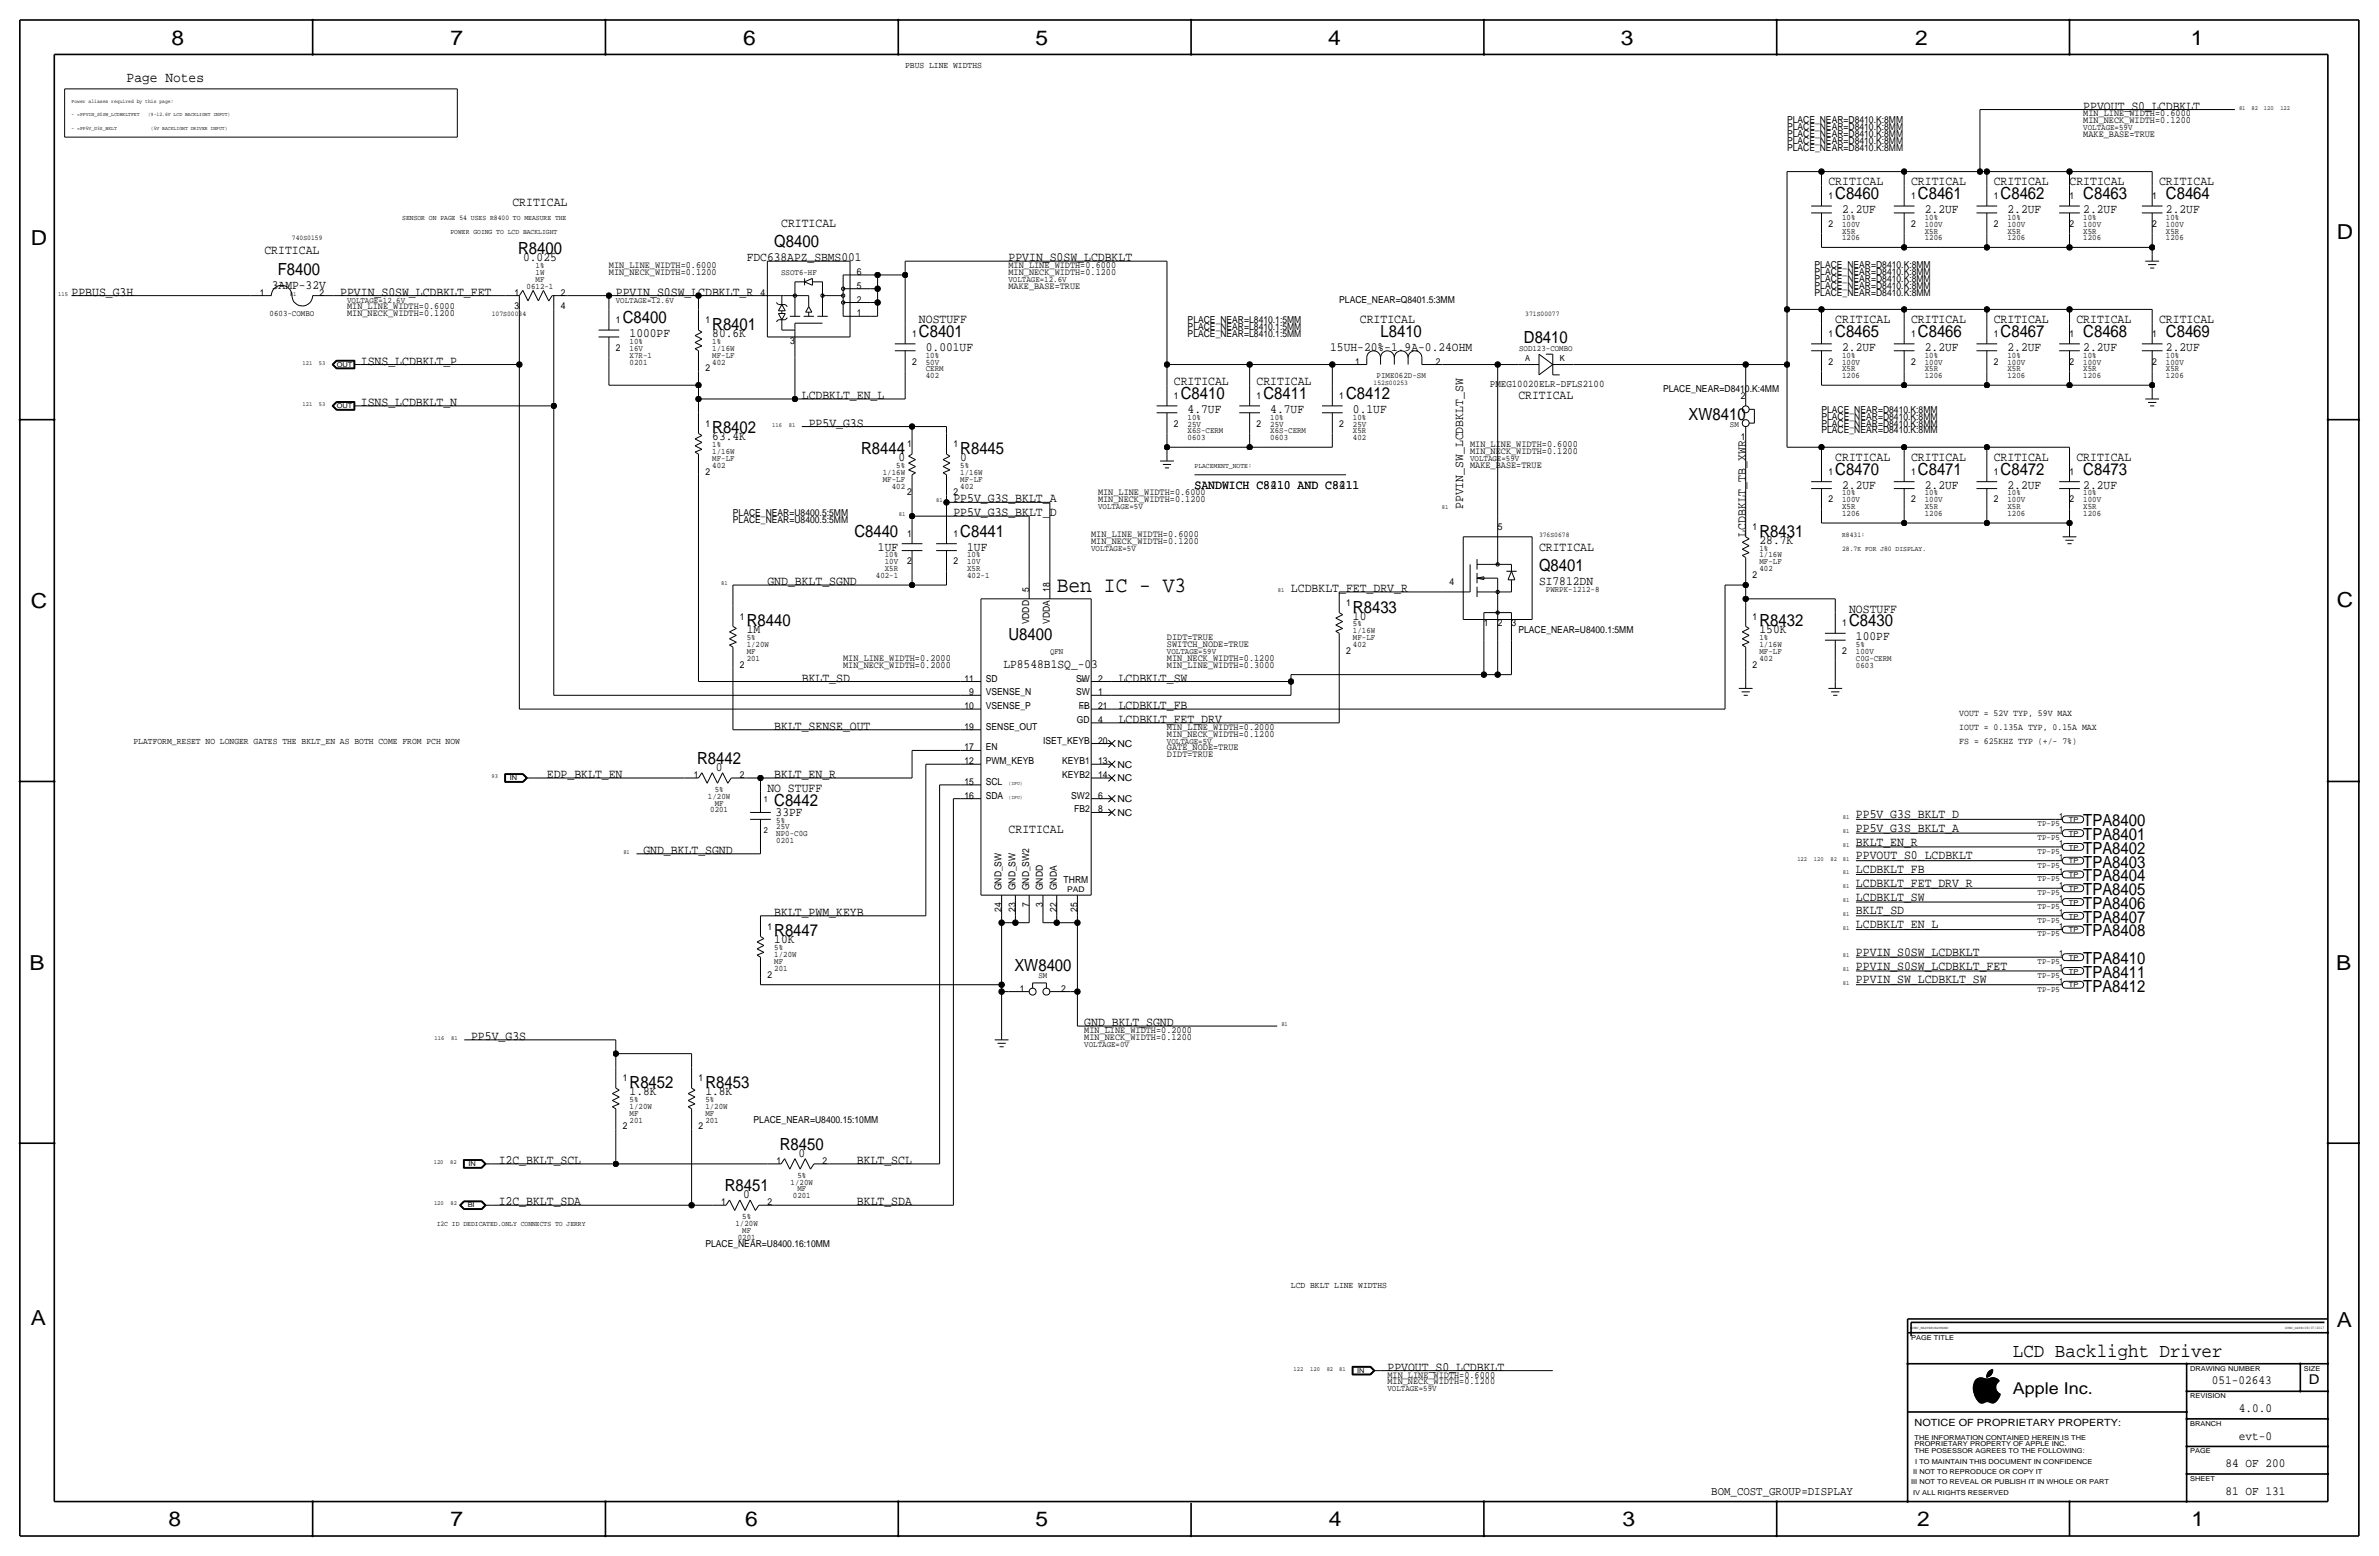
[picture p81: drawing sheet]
<svg xmlns="http://www.w3.org/2000/svg" width="877mm" height="574mm" viewBox="0 0 877 574" stroke-linecap="round" stroke-linejoin="round" font-family="sans-serif">
<defs><g id="words">
<text font-size="8.1" x="389.6" y="218.2">Ben IC - V3</text>
<g font-size="7.6">
<text x="63.2" y="16.5">8</text>
<text x="166.1" y="16.5">7</text>
<text x="274" y="16.5">6</text>
<text x="381.7" y="16.5">5</text>
<text x="489.7" y="16.5">4</text>
<text x="597.6" y="16.5">3</text>
<text x="706.1" y="16.5">2</text>
<text x="807.7" y="16.5">1</text>
<text x="861.5" y="88.1">D</text>
<text x="11.4" y="90.4">D</text>
<text x="11.4" y="224.3">C</text>
<text x="861.5" y="223.8">C</text>
<text x="10.8" y="357.6">B</text>
<text x="861.3" y="357.4">B</text>
<text x="11.3" y="488.4">A</text>
<text x="861.5" y="489.2">A</text>
<text x="62.2" y="562.6">8</text>
<text x="166" y="562.6">7</text>
<text x="274.8" y="562.6">6</text>
<text x="381.7" y="562.6">5</text>
<text x="489.9" y="562.6">4</text>
<text x="598.1" y="562.6">3</text>
<text x="706.8" y="562.6">2</text>
<text x="807.9" y="562.6">1</text>
</g>
<text font-size="7.2" x="742.1" y="500.1">LCD Backlight Driver</text>
<g font-size="6.2">
<text x="676.6" y="73.4">C8460</text>
<text x="707.1" y="73.4">C8461</text>
<text x="737.6" y="73.4">C8462</text>
<text x="768" y="73.4">C8463</text>
<text x="798.5" y="73.4">C8464</text>
<text x="191" y="93.7">R8400</text>
<text x="285.4" y="91.2">Q8400</text>
<text x="102.4" y="101.3">F8400</text>
<text x="229.6" y="119.1">C8400</text>
<text x="262.6" y="121.7">R8401</text>
<text x="338.8" y="124.2">C8401</text>
<text x="508.9" y="124.2">L8410</text>
<text x="676.6" y="124.2">C8465</text>
<text x="707.1" y="124.2">C8466</text>
<text x="737.6" y="124.2">C8467</text>
<text x="768" y="124.2">C8468</text>
<text x="798.5" y="124.2">C8469</text>
<text x="561.8" y="126.5">D8410</text>
<text x="435.3" y="147.1">C8410</text>
<text x="465.8" y="147.1">C8411</text>
<text x="496.3" y="147.1">C8412</text>
<text x="622.5" y="154.7">XW8410</text>
<text x="262.6" y="159.8">R8402</text>
<text x="317.5" y="167.4">R8444</text>
<text x="354" y="167.4">R8445</text>
<text x="676.6" y="175">C8470</text>
<text x="707.1" y="175">C8471</text>
<text x="737.6" y="175">C8472</text>
<text x="768" y="175">C8473</text>
<text x="315" y="197.9">C8440</text>
<text x="354" y="197.9">C8441</text>
<text x="648.7" y="197.9">R8431</text>
<text x="567.4" y="210.6">Q8401</text>
<text x="498.8" y="225.8">R8433</text>
<text x="275.3" y="230.9">R8440</text>
<text x="648.7" y="230.9">R8432</text>
<text x="681.7" y="230.9">C8430</text>
<text x="371.8" y="236">U8400</text>
<text x="257" y="281.7">R8442</text>
<text x="285.4" y="296.9">C8442</text>
<text x="768" y="304.5">TPA8400</text>
<text x="768" y="309.6">TPA8401</text>
<text x="768" y="314.7">TPA8402</text>
<text x="768" y="319.8">TPA8403</text>
<text x="768" y="329.9">TPA8405</text>
<text x="768" y="324.9">TPA8404</text>
<text x="768" y="335">TPA8406</text>
<text x="768" y="340.1">TPA8407</text>
<text x="285.4" y="345.2">R8447</text>
<text x="768" y="345.2">TPA8408</text>
<text x="374" y="357.9">XW8400</text>
<text x="768" y="355.3">TPA8410</text>
<text x="768" y="365.5">TPA8412</text>
<text x="768" y="360.4">TPA8411</text>
<text x="232.1" y="401.1">R8452</text>
<text x="260" y="401.1">R8453</text>
<text x="287.5" y="423.9">R8450</text>
<text x="267.2" y="439.2">R8451</text>
</g>
<text font-size="6" x="742.1" y="513.9">Apple Inc.</text>
<text font-size="5.3" x="46.7" y="30.2">Page Notes</text>
<text font-size="5" x="851.2" y="510.3">D</text>
<g font-size="4.7">
<text x="768" y="40.4">PPVOUT_S0_LCDBKLT</text>
<text x="674.1" y="68.3">CRITICAL</text>
<text x="704.5" y="68.3">CRITICAL</text>
<text x="735" y="68.3">CRITICAL</text>
<text x="763" y="68.3">CRITICAL</text>
<text x="796" y="68.3">CRITICAL</text>
<text x="188.9" y="75.9">CRITICAL</text>
<text x="288" y="83.6">CRITICAL</text>
<text x="679.1" y="78.5">2.2UF</text>
<text x="709.6" y="78.5">2.2UF</text>
<text x="740.1" y="78.5">2.2UF</text>
<text x="768" y="78.5">2.2UF</text>
<text x="798.5" y="78.5">2.2UF</text>
<text x="97.5" y="93.7">CRITICAL</text>
<text x="192.8" y="96.3">0.025</text>
<text x="275.3" y="96.3">FDC638APZ_SBMS001</text>
<text x="371.8" y="96.3">PPVIN_S0SW_LCDBKLT</text>
<text x="100.2" y="106.4">3AMP-32V</text>
<text x="26.4" y="109">PPBUS_G3H</text>
<text x="125.4" y="109">PPVIN_S0SW_LCDBKLT_FET</text>
<text x="227" y="109">PPVIN_S0SW_LCDBKLT_R</text>
<text x="338.8" y="119.1">NOSTUFF</text>
<text x="501.3" y="119.1">CRITICAL</text>
<text x="676.6" y="119.1">CRITICAL</text>
<text x="704.5" y="119.1">CRITICAL</text>
<text x="735" y="119.1">CRITICAL</text>
<text x="765.5" y="119.1">CRITICAL</text>
<text x="796" y="119.1">CRITICAL</text>
<text x="232.1" y="124.2">1000PF</text>
<text x="262.6" y="124.2">80.6K</text>
<text x="341.3" y="129.3">0.001UF</text>
<text x="490.4" y="129.3">15UH-20%-1.9A-0.24OHM</text>
<text x="679.1" y="129.3">2.2UF</text>
<text x="709.6" y="129.3">2.2UF</text>
<text x="740.1" y="129.3">2.2UF</text>
<text x="768" y="129.3">2.2UF</text>
<text x="798.5" y="129.3">2.2UF</text>
<text x="133" y="134.4">ISNS_LCDBKLT_P</text>
<text x="432.8" y="142">CRITICAL</text>
<text x="463.2" y="142">CRITICAL</text>
<text x="133" y="149.6">ISNS_LCDBKLT_N</text>
<text x="295.6" y="147.1">LCDBKLT_EN_L</text>
<text x="559.8" y="147.1">CRITICAL</text>
<text x="437.8" y="152.1">4.7UF</text>
<text x="468.3" y="152.1">4.7UF</text>
<text x="498.8" y="152.1">0.1UF</text>
<text x="298.1" y="157.2">PP5V_G3S</text>
<text x="262.6" y="162.3">63.4K</text>
<text x="331.2" y="169.9">0</text>
<text x="354" y="169.9">0</text>
<text x="676.6" y="169.9">CRITICAL</text>
<text x="704.5" y="169.9">CRITICAL</text>
<text x="735" y="169.9">CRITICAL</text>
<text x="765.5" y="169.9">CRITICAL</text>
<text x="351.5" y="185.2">PP5V_G3S_BKLT_A</text>
<text x="440.4" y="180.1">SANDWICH C8210 AND C8211</text>
<text x="440.4" y="180.1">SANDWICH C8410 AND C8411</text>
<text x="679.1" y="180.1">2.2UF</text>
<text x="709.6" y="180.1">2.2UF</text>
<text x="740.1" y="180.1">2.2UF</text>
<text x="768" y="180.1">2.2UF</text>
<text x="351.5" y="190.2">PP5V_G3S_BKLT_D</text>
<text x="539.4" y="187.7" transform="rotate(-90 539.4 187.7)">PPVIN_SW_LCDBKLT_SW</text>
<text x="643.6" y="197.9" transform="rotate(-90 643.6 197.9)">LCDBKLT_TB_XWR</text>
<text x="323.7" y="202.9">1UF</text>
<text x="356.6" y="202.9">1UF</text>
<text x="567.4" y="202.9">CRITICAL</text>
<text x="648.7" y="200.4">28.7K</text>
<text x="282.9" y="215.6">GND_BKLT_SGND</text>
<text x="567.4" y="215.6">SI7812DN</text>
<text x="476" y="218.2">LCDBKLT_FET_DRV_R</text>
<text x="681.7" y="225.8">NOSTUFF</text>
<text x="275.3" y="233.4">1M</text>
<text x="498.8" y="228.3">10</text>
<text x="648.7" y="233.4">150K</text>
<text x="684.2" y="236">100PF</text>
<text x="295.6" y="251.2">BKLT_SD</text>
<text x="369.9" y="246.1">LP8548B1SQ_-03</text>
<text x="412.4" y="251.2">LCDBKLT_SW</text>
<text x="412.4" y="261.4">LCDBKLT_FB</text>
<text x="285.4" y="269">BKLT_SENSE_OUT</text>
<text x="412.5" y="266.4">LCDBKLT_FET_DRV</text>
<text x="201.6" y="286.8">EDP_BKLT_EN</text>
<text x="263.9" y="284.2">0</text>
<text x="285.4" y="286.8">BKLT_EN_R</text>
<text x="282.9" y="291.8">NO STUFF</text>
<text x="286" y="300.7">33PF</text>
<text x="684.2" y="301.5">PP5V_G3S_BKLT_D</text>
<text x="371.8" y="307.1">CRITICAL</text>
<text x="684.2" y="311.7">BKLT_EN_R</text>
<text x="684.2" y="306.6">PP5V_G3S_BKLT_A</text>
<text x="237.2" y="314.7">GND_BKLT_SGND</text>
<text x="684.2" y="316.7">PPVOUT_S0_LCDBKLT</text>
<text x="684.2" y="321.8">LCDBKLT_FB</text>
<text x="684.2" y="326.9">LCDBKLT_FET_DRV_R</text>
<text x="684.2" y="332">LCDBKLT_SW</text>
<text x="285.4" y="337.6">BKLT_PWM_KEYB</text>
<text x="684.2" y="337.1">BKLT_SD</text>
<text x="285.4" y="347.7">10K</text>
<text x="684.2" y="342.1">LCDBKLT_EN_L</text>
<text x="684.2" y="352.3">PPVIN_S0SW_LCDBKLT</text>
<text x="684.2" y="357.4">PPVIN_S0SW_LCDBKLT_FET</text>
<text x="684.2" y="362.5">PPVIN_SW_LCDBKLT_SW</text>
<text x="173.7" y="383.3">PP5V_G3S</text>
<text x="399.8" y="378.2">GND_BKLT_SGND</text>
<text x="232.1" y="403.6">1.8K</text>
<text x="260" y="403.6">1.8K</text>
<text x="183.9" y="429">I2C_BKLT_SCL</text>
<text x="294.4" y="426.5">0</text>
<text x="315.9" y="429">BKLT_SCL</text>
<text x="274" y="441.7">0</text>
<text x="183.9" y="444.2">I2C_BKLT_SDA</text>
<text x="315.9" y="444.2">BKLT_SDA</text>
<text x="511.5" y="505.2">PPVOUT_S0_LCDBKLT</text>
</g>
<g font-size="4.6">
<text x="815.4" y="510.3">051-02643</text>
<text x="825.4" y="520.4">4.0.0</text>
<text x="825.4" y="530.6">evt-0</text>
<text x="820.5" y="540.8">84 OF 200</text>
<text x="820.5" y="550.9">81 OF 131</text>
</g>
<text font-size="4.4" x="630.9" y="550.9">BOM_COST_GROUP=DISPLAY</text>
<text font-size="3.8" x="549.3" y="142.7">PMEG10020ELR-DFLS2100</text>
<text font-size="3.7" x="705.8" y="525.5">NOTICE OF PROPRIETARY PROPERTY:</text>
<g font-size="3.5">
<text x="658.8" y="45.5">PLACE_NEAR=D8410.K:8MM</text>
<text x="768" y="42.9">MIN_LINE_WIDTH=0.6000</text>
<text x="768" y="45.5">MIN_NECK_WIDTH=0.1200</text>
<text x="658.8" y="50.5">PLACE_NEAR=D8410.K:8MM</text>
<text x="768" y="50.5">MAKE_BASE=TRUE</text>
<text x="658.8" y="55.6">PLACE_NEAR=D8410.K:8MM</text>
<text x="674.1" y="73.4">1</text>
<text x="704.5" y="73.4">1</text>
<text x="735" y="73.4">1</text>
<text x="763" y="73.4">1</text>
<text x="793.4" y="73.4">1</text>
<text x="674.1" y="83.6">2</text>
<text x="704.5" y="83.6">2</text>
<text x="735" y="83.6">2</text>
<text x="763" y="83.6">2</text>
<text x="793.4" y="83.6">2</text>
<text x="224.5" y="101.3">MIN_NECK_WIDTH=0.1200</text>
<text x="224.5" y="98.8">MIN_LINE_WIDTH=0.6000</text>
<text x="315.9" y="101.3">6</text>
<text x="371.8" y="98.8">MIN_LINE_WIDTH=0.6000</text>
<text x="371.8" y="101.3">MIN_NECK_WIDTH=0.1200</text>
<text x="669" y="98.8">PLACE_NEAR=D8410.K:8MM</text>
<text x="669" y="101.3">PLACE_NEAR=D8410.K:8MM</text>
<text x="315.9" y="106.4">5</text>
<text x="371.8" y="106.4">MAKE_BASE=TRUE</text>
<text x="669" y="103.9">PLACE_NEAR=D8410.K:8MM</text>
<text x="669" y="106.4">PLACE_NEAR=D8410.K:8MM</text>
<text x="95.7" y="109">1</text>
<text x="117.8" y="109">2</text>
<text x="189.7" y="109">1</text>
<text x="206.7" y="109">2</text>
<text x="280.4" y="109">4</text>
<text x="315.9" y="111.5">2</text>
<text x="493.7" y="111.5">PLACE_NEAR=Q8401.5:3MM</text>
<text x="669" y="109">PLACE_NEAR=D8410.K:8MM</text>
<text x="128" y="116.6">MIN_NECK_WIDTH=0.1200</text>
<text x="128" y="114">MIN_LINE_WIDTH=0.6000</text>
<text x="189.7" y="114">3</text>
<text x="206.7" y="114">4</text>
<text x="227" y="119.1">1</text>
<text x="260" y="119.1">1</text>
<text x="315.9" y="116.6">1</text>
<text x="437.8" y="119.1">PLACE_NEAR=L8410.1:5MM</text>
<text x="336.2" y="124.2">1</text>
<text x="437.8" y="121.7">PLACE_NEAR=L8410.1:5MM</text>
<text x="437.8" y="124.2">PLACE_NEAR=L8410.1:5MM</text>
<text x="674.1" y="124.2">1</text>
<text x="704.5" y="124.2">1</text>
<text x="735" y="124.2">1</text>
<text x="763" y="124.2">1</text>
<text x="793.4" y="124.2">1</text>
<text x="227" y="129.3">2</text>
<text x="291.3" y="126.7">3</text>
<text x="260" y="136.9">2</text>
<text x="336.2" y="134.4">2</text>
<text x="499.6" y="134.4">1</text>
<text x="529.3" y="134.4">2</text>
<text x="674.1" y="134.4">2</text>
<text x="704.5" y="134.4">2</text>
<text x="735" y="134.4">2</text>
<text x="763" y="134.4">2</text>
<text x="793.4" y="134.4">2</text>
<text x="432.8" y="147.1">1</text>
<text x="463.2" y="147.1">1</text>
<text x="493.7" y="147.1">1</text>
<text x="613.1" y="144.5">PLACE_NEAR=D8410.K:4MM</text>
<text x="641.8" y="147.1">2</text>
<text x="671.5" y="152.1">PLACE_NEAR=D8410.K:8MM</text>
<text x="260" y="157.2">1</text>
<text x="432.8" y="157.2">2</text>
<text x="463.2" y="157.2">2</text>
<text x="493.7" y="157.2">2</text>
<text x="671.5" y="157.2">PLACE_NEAR=D8410.K:8MM</text>
<text x="334.5" y="164.8">1</text>
<text x="351.5" y="164.8">1</text>
<text x="542" y="164.8">MIN_LINE_WIDTH=0.6000</text>
<text x="542" y="167.4">MIN_NECK_WIDTH=0.1200</text>
<text x="641.8" y="162.3">1</text>
<text x="542" y="172.5">MAKE_BASE=TRUE</text>
<text x="260" y="175">2</text>
<text x="674.1" y="175">1</text>
<text x="704.5" y="175">1</text>
<text x="735" y="175">1</text>
<text x="763" y="175">1</text>
<text x="334.5" y="182.6">2</text>
<text x="351.5" y="182.6">2</text>
<text x="404.8" y="185.2">MIN_NECK_WIDTH=0.1200</text>
<text x="404.8" y="182.6">MIN_LINE_WIDTH=0.6000</text>
<text x="674.1" y="185.2">2</text>
<text x="704.5" y="185.2">2</text>
<text x="735" y="185.2">2</text>
<text x="763" y="185.2">2</text>
<text x="270.2" y="190.2">PLACE_NEAR=U8400.5:5MM</text>
<text x="270.2" y="192.8">PLACE_NEAR=U8400.5:5MM</text>
<text x="334.5" y="197.9">1</text>
<text x="351.5" y="197.9">1</text>
<text x="402.3" y="197.9">MIN_LINE_WIDTH=0.6000</text>
<text x="552.1" y="195.3">5</text>
<text x="646.1" y="195.3">1</text>
<text x="402.3" y="200.4">MIN_NECK_WIDTH=0.1200</text>
<text x="334.5" y="208">2</text>
<text x="351.5" y="208">2</text>
<text x="534.4" y="215.6">4</text>
<text x="646.1" y="213.1">2</text>
<text x="379.4" y="218.2" transform="rotate(-90 379.4 218.2)">5</text>
<text x="387" y="218.2" transform="rotate(-90 387 218.2)">18</text>
<text x="496.3" y="223.3">1</text>
<text x="272.7" y="228.3">1</text>
<text x="379.4" y="230.2" transform="rotate(-90 379.4 230.2)">VDDD</text>
<text x="387" y="230" transform="rotate(-90 387 230)">VDDA</text>
<text x="547.1" y="230.9">1</text>
<text x="552.1" y="230.9">2</text>
<text x="557.2" y="230.9">3</text>
<text x="559.8" y="233.4">PLACE_NEAR=U8400.1:5MM</text>
<text x="646.1" y="228.3">1</text>
<text x="679.1" y="230.9">1</text>
<text x="430.2" y="236">DIDT=TRUE</text>
<text x="430.2" y="238.5">SWITCH_NODE=TRUE</text>
<text x="310.8" y="243.6">MIN_LINE_WIDTH=0.2000</text>
<text x="430.2" y="243.6">MIN_NECK_WIDTH=0.1200</text>
<text x="496.3" y="241">2</text>
<text x="679.1" y="241">2</text>
<text x="272.7" y="246.1">2</text>
<text x="310.8" y="246.1">MIN_NECK_WIDTH=0.2000</text>
<text x="355.6" y="251.2">11</text>
<text x="363.4" y="251.2">SD</text>
<text x="396.7" y="251.2">SW</text>
<text x="404.8" y="251.2">2</text>
<text x="430.2" y="246.1">MIN_LINE_WIDTH=0.3000</text>
<text x="646.1" y="246.1">2</text>
<text x="357.4" y="256.3">9</text>
<text x="363.4" y="256.3">VSENSE_N</text>
<text x="396.7" y="256.3">SW</text>
<text x="404.8" y="256.3">1</text>
<text x="355.6" y="261.4">10</text>
<text x="363.4" y="261.4">VSENSE_P</text>
<text x="397.7" y="261.4">FB</text>
<text x="404.8" y="261.4">21</text>
<text x="355.6" y="269">19</text>
<text x="363.4" y="269">SENSE_OUT</text>
<text x="397.1" y="266.4">GD</text>
<text x="404.8" y="266.4">4</text>
<text x="430.2" y="269">MIN_LINE_WIDTH=0.2000</text>
<text x="384.6" y="274.1">ISET_KEYB</text>
<text x="404.8" y="274.1">20</text>
<text x="411.9" y="275.3">NC</text>
<text x="430.2" y="271.5">MIN_NECK_WIDTH=0.1200</text>
<text x="355.6" y="281.7">12</text>
<text x="355.6" y="276.6">17</text>
<text x="363.4" y="281.7">PWM_KEYB</text>
<text x="363.4" y="276.6">EN</text>
<text x="391.6" y="281.7">KEYB1</text>
<text x="404.8" y="281.7">13</text>
<text x="430.2" y="279.1">DIDT=TRUE</text>
<text x="430.2" y="276.6">GATE_NODE=TRUE</text>
<text x="255.8" y="286.8">1</text>
<text x="272.7" y="286.8">2</text>
<text x="391.6" y="286.8">KEYB2</text>
<text x="404.8" y="286.8">14</text>
<text x="411.9" y="283">NC</text>
<text x="355.6" y="289.3">15</text>
<text x="363.4" y="289.3">SCL</text>
<text x="411.9" y="288">NC</text>
<text x="355.6" y="294.4">16</text>
<text x="363.4" y="294.4">SDA</text>
<text x="394.9" y="294.4">SW2</text>
<text x="396" y="299.5">FB2</text>
<text x="404.8" y="294.4">6</text>
<text x="404.8" y="299.5">8</text>
<text x="411.9" y="295.7">NC</text>
<text x="411.9" y="300.7">NC</text>
<text x="369.3" y="328.2" transform="rotate(-90 369.3 328.2)">GND_SW</text>
<text x="374.3" y="328.2" transform="rotate(-90 374.3 328.2)">GND_SW</text>
<text x="379.4" y="328.2" transform="rotate(-90 379.4 328.2)">GND_SW2</text>
<text x="384.5" y="328.2" transform="rotate(-90 384.5 328.2)">GNDD</text>
<text x="389.6" y="328.2" transform="rotate(-90 389.6 328.2)">GNDA</text>
<text x="392.1" y="325.6">THRM</text>
<text x="369.3" y="336" transform="rotate(-90 369.3 336)">24</text>
<text x="374.3" y="336" transform="rotate(-90 374.3 336)">23</text>
<text x="379.4" y="334.2" transform="rotate(-90 379.4 334.2)">7</text>
<text x="384.5" y="334.2" transform="rotate(-90 384.5 334.2)">3</text>
<text x="389.6" y="336" transform="rotate(-90 389.6 336)">22</text>
<text x="397.2" y="336" transform="rotate(-90 397.2 336)">25</text>
<text x="282.9" y="342.6">1</text>
<text x="282.9" y="360.4">2</text>
<text x="376" y="365.5">1</text>
<text x="391.2" y="365.5">2</text>
<text x="399.7" y="383.3">MIN_NECK_WIDTH=0.1200</text>
<text x="399.7" y="380.7">MIN_LINE_WIDTH=0.2000</text>
<text x="229.6" y="398.5">1</text>
<text x="257.5" y="398.5">1</text>
<text x="277.8" y="413.8">PLACE_NEAR=U8400.15:10MM</text>
<text x="229.6" y="416.3">2</text>
<text x="257.5" y="416.3">2</text>
<text x="286.2" y="429">1</text>
<text x="303.2" y="429">2</text>
<text x="265.9" y="444.2">1</text>
<text x="282.9" y="444.2">2</text>
<text x="260" y="459.5">PLACE_NEAR=U8400.16:10MM</text>
<text x="511.5" y="507.7">MIN_LINE_WIDTH=0.6000</text>
<text x="511.5" y="510.3">MIN_NECK_WIDTH=0.1200</text>
</g>
<g font-size="3.4">
<text x="722.3" y="263.9">VOUT = 52V TYP, 59V MAX</text>
<text x="722.3" y="269">IOUT = 0.135A TYP, 0.15A MAX</text>
<text x="722.3" y="274.1">FS = 625KHZ TYP (+/- 7%)</text>
</g>
<g font-size="3.3">
<text x="333.7" y="25.1">PBUS LINE WIDTHS</text>
<text x="49.2" y="274.1">PLATFORM_RESET NO LONGER GATES THE BKLT_EN AS BOTH COME FROM PCH NOW</text>
<text x="475.9" y="474.7">LCD BKLT LINE WIDTHS</text>
</g>
<g font-size="3.1">
<text x="768" y="48">VOLTAGE=59V</text>
<text x="679.1" y="81">10%</text>
<text x="679.1" y="83.6">100V</text>
<text x="709.6" y="83.6">100V</text>
<text x="709.6" y="81">10%</text>
<text x="740.1" y="83.6">100V</text>
<text x="740.1" y="81">10%</text>
<text x="768" y="81">10%</text>
<text x="768" y="83.6">100V</text>
<text x="798.5" y="81">10%</text>
<text x="798.5" y="83.6">100V</text>
<text x="679.1" y="86.1">X5R</text>
<text x="679.1" y="88.6">1206</text>
<text x="709.6" y="86.1">X5R</text>
<text x="709.6" y="88.6">1206</text>
<text x="740.1" y="86.1">X5R</text>
<text x="740.1" y="88.6">1206</text>
<text x="768" y="88.6">1206</text>
<text x="768" y="86.1">X5R</text>
<text x="798.5" y="86.1">X5R</text>
<text x="798.5" y="88.6">1206</text>
<text x="197.4" y="101.3">1W</text>
<text x="197.4" y="98.8">1%</text>
<text x="288" y="101.3">SSOT6-HF</text>
<text x="194.1" y="106.4">0612-1</text>
<text x="197.4" y="103.9">MF</text>
<text x="371.8" y="103.9">VOLTAGE=12.6V</text>
<text x="128" y="111.5">VOLTAGE=12.6V</text>
<text x="227" y="111.5">VOLTAGE=12.6V</text>
<text x="99.4" y="116.6">0603-COMBO</text>
<text x="232.1" y="131.8">X7R-1</text>
<text x="232.1" y="129.3">16V</text>
<text x="232.1" y="126.7">10%</text>
<text x="262.6" y="131.8">MF-LF</text>
<text x="262.6" y="129.3">1/16W</text>
<text x="262.6" y="126.7">1%</text>
<text x="341.3" y="131.8">10%</text>
<text x="560" y="129.3">SOD123-COMBO</text>
<text x="679.1" y="131.8">10%</text>
<text x="709.6" y="131.8">10%</text>
<text x="740.1" y="131.8">10%</text>
<text x="768" y="131.8">10%</text>
<text x="798.5" y="131.8">10%</text>
<text x="232.1" y="134.4">0201</text>
<text x="262.6" y="134.4">402</text>
<text x="341.3" y="136.9">CERM</text>
<text x="341.3" y="134.4">50V</text>
<text x="562.3" y="133.1">A</text>
<text x="575" y="133.1">K</text>
<text x="679.1" y="134.4">100V</text>
<text x="679.1" y="136.9">X5R</text>
<text x="709.6" y="134.4">100V</text>
<text x="709.6" y="136.9">X5R</text>
<text x="740.1" y="136.9">X5R</text>
<text x="740.1" y="134.4">100V</text>
<text x="768" y="136.9">X5R</text>
<text x="768" y="134.4">100V</text>
<text x="798.5" y="136.9">X5R</text>
<text x="798.5" y="134.4">100V</text>
<text x="341.3" y="139.4">402</text>
<text x="507.5" y="139.4">PIME062D-SM</text>
<text x="679.1" y="139.4">1206</text>
<text x="709.6" y="139.4">1206</text>
<text x="740.1" y="139.4">1206</text>
<text x="768" y="139.4">1206</text>
<text x="798.5" y="139.4">1206</text>
<text x="437.8" y="154.7">10%</text>
<text x="468.3" y="154.7">10%</text>
<text x="498.8" y="154.7">10%</text>
<text x="437.8" y="159.8">X6S-CERM</text>
<text x="437.8" y="157.2">25V</text>
<text x="468.3" y="159.8">X6S-CERM</text>
<text x="468.3" y="157.2">25V</text>
<text x="498.8" y="159.8">X5R</text>
<text x="498.8" y="157.2">25V</text>
<text x="637.7" y="157.2">SM</text>
<text x="262.6" y="167.4">1/16W</text>
<text x="262.6" y="164.8">1%</text>
<text x="437.8" y="162.3">0603</text>
<text x="468.3" y="162.3">0603</text>
<text x="498.8" y="162.3">402</text>
<text x="262.6" y="172.5">402</text>
<text x="262.6" y="169.9">MF-LF</text>
<text x="330.4" y="172.5">5%</text>
<text x="354" y="172.5">5%</text>
<text x="542" y="169.9">VOLTAGE=59V</text>
<text x="325.5" y="177.5">MF-LF</text>
<text x="325.5" y="175">1/16W</text>
<text x="354" y="177.5">MF-LF</text>
<text x="354" y="175">1/16W</text>
<text x="328.8" y="180.1">402</text>
<text x="354" y="180.1">402</text>
<text x="679.1" y="182.6">10%</text>
<text x="679.1" y="185.2">100V</text>
<text x="709.6" y="182.6">10%</text>
<text x="709.6" y="185.2">100V</text>
<text x="740.1" y="182.6">10%</text>
<text x="740.1" y="185.2">100V</text>
<text x="768" y="182.6">10%</text>
<text x="768" y="185.2">100V</text>
<text x="404.8" y="187.7">VOLTAGE=5V</text>
<text x="679.1" y="187.7">X5R</text>
<text x="679.1" y="190.2">1206</text>
<text x="709.6" y="187.7">X5R</text>
<text x="709.6" y="190.2">1206</text>
<text x="740.1" y="187.7">X5R</text>
<text x="740.1" y="190.2">1206</text>
<text x="768" y="187.7">X5R</text>
<text x="768" y="190.2">1206</text>
<text x="402.3" y="202.9">VOLTAGE=5V</text>
<text x="648.7" y="202.9">1%</text>
<text x="326.2" y="205.5">10%</text>
<text x="326.2" y="208">10V</text>
<text x="356.6" y="205.5">10%</text>
<text x="356.6" y="208">10V</text>
<text x="648.7" y="208">MF-LF</text>
<text x="648.7" y="205.5">1/16W</text>
<text x="322.9" y="213.1">402-1</text>
<text x="326.2" y="210.6">X5R</text>
<text x="356.6" y="210.6">X5R</text>
<text x="356.6" y="213.1">402-1</text>
<text x="648.7" y="210.6">402</text>
<text x="569.9" y="218.2">PWRPK-1212-8</text>
<text x="498.8" y="233.4">1/16W</text>
<text x="498.8" y="230.9">5%</text>
<text x="275.3" y="238.5">1/20W</text>
<text x="275.3" y="236">5%</text>
<text x="498.8" y="238.5">402</text>
<text x="498.8" y="236">MF-LF</text>
<text x="648.7" y="238.5">1/16W</text>
<text x="648.7" y="236">1%</text>
<text x="684.2" y="238.5">5%</text>
<text x="275.3" y="243.6">201</text>
<text x="275.3" y="241">MF</text>
<text x="387.1" y="241">QFN</text>
<text x="430.2" y="241">VOLTAGE=59V</text>
<text x="648.7" y="243.6">402</text>
<text x="648.7" y="241">MF-LF</text>
<text x="684.2" y="243.6">C0G-CERM</text>
<text x="684.2" y="241">100V</text>
<text x="684.2" y="246.1">0603</text>
<text x="430.2" y="274.1">VOLTAGE=5V</text>
<text x="263.5" y="291.8">5%</text>
<text x="261" y="294.4">1/20W</text>
<text x="261.8" y="299.5">0201</text>
<text x="263.5" y="296.9">MF</text>
<text x="281.6" y="295.7">1</text>
<text x="286.2" y="303.3">5%</text>
<text x="286.2" y="305.6">25V</text>
<text x="751.2" y="304.5">TP-P5</text>
<text x="759.2" y="301.8">1</text>
<text x="281.6" y="307.1">2</text>
<text x="286.2" y="310.6">0201</text>
<text x="286.2" y="308.1">NP0-C0G</text>
<text x="751.2" y="309.6">TP-P5</text>
<text x="759.2" y="311.9">1</text>
<text x="759.2" y="306.8">1</text>
<text x="751.2" y="314.7">TP-P5</text>
<text x="759.2" y="317">1</text>
<text x="751.2" y="319.8">TP-P5</text>
<text x="759.2" y="322.1">1</text>
<text x="751.2" y="329.9">TP-P5</text>
<text x="751.2" y="324.9">TP-P5</text>
<text x="759.2" y="327.2">1</text>
<text x="751.2" y="335">TP-P5</text>
<text x="759.2" y="332.2">1</text>
<text x="751.2" y="340.1">TP-P5</text>
<text x="759.2" y="337.3">1</text>
<text x="751.2" y="345.2">TP-P5</text>
<text x="759.2" y="342.4">1</text>
<text x="285.4" y="352.8">1/20W</text>
<text x="285.4" y="350.3">5%</text>
<text x="759.2" y="352.6">1</text>
<text x="285.4" y="357.9">201</text>
<text x="285.4" y="355.3">MF</text>
<text x="751.2" y="355.3">TP-P5</text>
<text x="759.2" y="357.6">1</text>
<text x="382.9" y="360.4">SM</text>
<text x="751.2" y="365.5">TP-P5</text>
<text x="751.2" y="360.4">TP-P5</text>
<text x="759.2" y="362.7">1</text>
<text x="399.7" y="385.8">VOLTAGE=0V</text>
<text x="232.1" y="406.1">5%</text>
<text x="260" y="406.1">5%</text>
<text x="232.1" y="413.8">201</text>
<text x="232.1" y="411.2">MF</text>
<text x="232.1" y="408.7">1/20W</text>
<text x="260" y="411.2">MF</text>
<text x="260" y="413.8">201</text>
<text x="260" y="408.7">1/20W</text>
<text x="291.5" y="436.6">1/20W</text>
<text x="294" y="434.1">5%</text>
<text x="292.3" y="441.7">0201</text>
<text x="294" y="439.2">MF</text>
<text x="273.6" y="449.3">5%</text>
<text x="271.2" y="451.9">1/20W</text>
<text x="273.6" y="454.4">MF</text>
<text x="272" y="456.9">0201</text>
<text x="511.5" y="512.8">VOLTAGE=59V</text>
</g>
<text font-size="2.9" x="393.4" y="328.7">PAD</text>
<g font-size="2.6">
<text x="148.3" y="81">SENSOR ON PAGE 54 USES R8400 TO MEASURE THE</text>
<text x="107.6" y="88.6">740S0159</text>
<text x="166.1" y="86.1">POWER GOING TO LCD BACKLIGHT</text>
<text x="181.3" y="116.6">107S00034</text>
<text x="562.3" y="116.6">371S00077</text>
<text x="506.4" y="142">152S00253</text>
<text x="440.4" y="172.5">PLACEMENT_NOTE:</text>
<text x="567.4" y="197.9">376S0678</text>
<text x="679.1" y="197.9">R8431:</text>
<text x="679.1" y="202.9">28.7K FOR J80 DISPLAY.</text>
<text x="161" y="451.9">I2C ID DEDICATED.ONLY CONNECTS TO JERRY</text>
</g>
<g font-size="2.5">
<text x="124.2" y="135.1">OUT</text>
<text x="124.2" y="150.4">OUT</text>
<text x="187.9" y="287.5">IN</text>
<text x="762.7" y="303">TP</text>
<text x="762.7" y="308.1">TP</text>
<text x="762.7" y="313.2">TP</text>
<text x="762.7" y="323.3">TP</text>
<text x="762.7" y="318.3">TP</text>
<text x="762.7" y="328.4">TP</text>
<text x="762.7" y="333.5">TP</text>
<text x="762.7" y="338.6">TP</text>
<text x="762.7" y="343.7">TP</text>
<text x="762.7" y="353.8">TP</text>
<text x="762.7" y="358.9">TP</text>
<text x="762.7" y="364">TP</text>
<text x="172.7" y="429.8">IN</text>
<text x="172.4" y="445">BI</text>
<text x="704.5" y="493.8">PAGE TITLE</text>
<text x="500.3" y="506">IN</text>
<text x="807.4" y="505.2">DRAWING NUMBER</text>
<text x="849.3" y="505.2">SIZE</text>
<text x="807.4" y="515.4">REVISION</text>
<text x="807.4" y="525.5">BRANCH</text>
<text x="705.8" y="533.1">PROPRIETARY PROPERTY OF APPLE INC.</text>
<text x="705.8" y="530.6">THE INFORMATION CONTAINED HEREIN IS THE</text>
<text x="705.8" y="535.7">THE POSESSOR AGREES TO THE FOLLOWING:</text>
<text x="706.1" y="539.5">I TO MAINTAIN THIS DOCUMENT IN CONFIDENCE</text>
<text x="807.4" y="535.7">PAGE</text>
<text x="705.3" y="543.3">II NOT TO REPRODUCE OR COPY IT</text>
<text x="807.4" y="545.8">SHEET</text>
<text x="704.5" y="547.1">III NOT TO REVEAL OR PUBLISH IT IN WHOLE OR PART</text>
<text x="705.3" y="550.9">IV ALL RIGHTS RESERVED</text>
</g>
<g font-size="2.3">
<text x="825.4" y="40.4">81</text>
<text x="830" y="40.4">82</text>
<text x="834.6" y="40.4">120</text>
<text x="840.7" y="40.4">122</text>
<text x="21.5" y="109">115</text>
<text x="106.9" y="109">81</text>
<text x="111.5" y="134.4">121</text>
<text x="117.6" y="134.4">53</text>
<text x="111.5" y="149.6">121</text>
<text x="117.6" y="149.6">53</text>
<text x="284.7" y="157.2">116</text>
<text x="290.8" y="157.2">81</text>
<text x="345.1" y="185.2">81</text>
<text x="331.4" y="190.2">81</text>
<text x="531.6" y="187.7">81</text>
<text x="265.9" y="215.6">81</text>
<text x="471.1" y="218.2">81</text>
<text x="398.5" y="251.2">81</text>
<text x="398.5" y="261.4">81</text>
<text x="181.3" y="286.8">93</text>
<text x="679.4" y="302">81</text>
<text x="679.4" y="307.1">81</text>
<text x="229.8" y="314.7">81</text>
<text x="662.6" y="317.2">122</text>
<text x="668.7" y="317.2">120</text>
<text x="674.8" y="317.2">82</text>
<text x="679.4" y="317.2">81</text>
<text x="679.4" y="312.2">81</text>
<text x="679.4" y="322.3">81</text>
<text x="679.4" y="327.4">81</text>
<text x="679.4" y="332.5">81</text>
<text x="679.4" y="337.6">81</text>
<text x="679.4" y="342.6">81</text>
<text x="679.4" y="352.8">81</text>
<text x="679.4" y="357.9">81</text>
<text x="679.4" y="363">81</text>
<text x="160.2" y="383.3">116</text>
<text x="166.3" y="383.3">81</text>
<text x="472.4" y="378.2">81</text>
<text x="159.9" y="429">120</text>
<text x="166" y="429">82</text>
<text x="160" y="444.2">120</text>
<text x="166.1" y="444.2">82</text>
<text x="476.9" y="505.2">122</text>
<text x="483" y="505.2">120</text>
<text x="489.1" y="505.2">82</text>
<text x="493.7" y="505.2">81</text>
</g>
<g font-size="2">
<text x="26.4" y="37.8">Power aliases required by this page:</text>
<text x="26.4" y="42.9">- =PPVIN_S0SW_LCDBKLTFET</text>
<text x="54.6" y="42.9">(9-12.6V LCD BACKLIGHT INPUT)</text>
<text x="26.4" y="48">- =PP5V_G3S_BKLT</text>
<text x="55.7" y="48">(5V BACKLIGHT DRIVER INPUT)</text>
<text x="371.8" y="289.3">(IPU)</text>
<text x="371.8" y="294.4">(IPU)</text>
</g>
<g font-size="1.4">
<text x="704.5" y="490">SYNC_MASTER=RAYMOND</text>
<text x="842.5" y="490">SYNC_DATE=08/07/2017</text>
</g>
</g></defs>
<g fill="none" stroke="#000" stroke-width=".37">
<path d="M23.8 32.8v17.7zM23.8 32.8h144.8zM168.6 32.8v17.7zM23.8 50.5h144.8zM729.9 40.4h94zM729.9 40.4v22.8zM658.8 63.2h12.7zM658.8 63.2v50.8zM667.7 75.9h7.6zM667.7 78.5h7.6zM671.5 63.2h30.5zM671.5 63.2v5.1z"/>
<path d="M671.5 68.3v7.6zM671.5 78.5v7.6zM698.2 78.5h7.6zM698.2 75.9h7.6zM702 63.2h27.9zM702 63.2v5.1zM702 68.3v7.6zM702 78.5v7.6zM728.7 75.9h7.6zM728.7 78.5h7.6zM729.9 63.2h2.6zM732.5 63.2h30.5z"/>
<path d="M732.5 63.2v5.1zM732.5 68.3v7.6zM732.5 78.5v7.6zM759.2 78.5h7.6zM759.2 75.9h7.6zM763 63.2h30.4zM763 63.2v5.1zM763 68.3v7.6zM763 78.5v7.6zM789.6 75.9h7.7zM789.6 78.5h7.7zM793.4 63.2v5.1z"/>
<path d="M793.4 68.3v7.6zM793.4 78.5v7.6zM282.9 96.3v27.9zM282.9 96.3h30.5zM313.4 96.3v27.9zM333.7 96.3v5zM333.7 96.3h96.5zM430.2 96.3v38.1zM671.5 91.2h30.5zM671.5 86.1v5.1zM702 91.2h30.5zM702 86.1v5.1z"/>
<path d="M732.5 91.2h30.5zM732.5 86.1v5.1zM763 91.2h30.4zM763 86.1v5.1zM790.9 96.3h5.1zM791.9 97.5h3.1zM792.7 98.8h1.5zM793.4 86.1v5.1zM793.4 91.2v2.5zM793.4 93.7v2.6zM26.4 109h66zM92.4 109h7.6z"/>
<path d="M100 109a3.8 3.8 0 0 1 4.1-3.8 3.8 3.8 0 0 1 3.6 4.3 3.8 3.8 0 0 0 4 3.3 3.8 3.8 0 0 0 3.6-3.8M115.3 109h7.6zM122.9 109h63.5zM186.4 109h5.1zM191.5 114v20.4zM191.5 109v5zM192.7 107l2 3.9zM192.7 107l-1.2 2zM196.5 107l-1.8 3.9zM196.5 107l2 3.9zM200.4 107l-1.9 3.9zM200.4 107l1.9 3.9z"/>
<path d="M203.6 109h5.6zM203.6 109l-1.3 2zM204.2 114v35.6zM204.2 109v5zM209.2 109h15.3zM224.5 109h33zM224.5 109v5zM224.5 114v7.7zM257.5 109h17.8zM257.5 109v5zM257.5 114v7.7zM275.3 109h12.3z"/>
<path d="M286.2 111.5l.8 .8zM287 117.9l-.8 .7zM287 115.6l1.2 2.3zM287 114.6h2.5zM287 112.3h2.5zM287 117.9h2.5zM287 115.6h2.5zM287.6 109h1.2zM288.2 112.3l1.3 2.3zM288.2 117.9v3.8zM288.2 114.6v1zM288.2 112.3l-1.2 2.3z"/>
<path d="M288.2 109v3.3zM288.8 109h9.3zM289.5 117.9l.8-.8zM289.5 112.3l.8 .7zM289.5 115.6l-1.3 2.3zM291.2 116.6h3.8zM293.1 103.9h3.5zM293.1 119.1h10.1zM293.1 103.9v12.7zM293.1 119.1v2zM296.3 116.6h3.8zM296.6 103.9l2.9 1.3z"/>
<path d="M296.6 103.9l2.9-1.3zM296.6 102.6v2.6zM297 115.1h2.3zM298.1 109v4zM298.1 113l-1.1 2.1zM298.1 113l1.2 2.1zM298.1 115.1v1.5zM299.5 102.6v2.6zM299.5 103.9h3.7zM301.3 116.6h3.9zM303.2 109h7.6zM303.2 103.9v12.7z"/>
<path d="M310.8 111.5h10.2zM310.8 106.4h10.2zM310.8 101.3h10.2zM310.8 116.6h10.2zM310.8 101.3v15.3zM321 111.5h2.5zM321 106.4h2.5zM321 101.3h2.5zM321 116.6h2.5zM323.5 111.5v5.1zM323.5 106.4v5.1zM323.5 101.3v5.1z"/>
<path d="M323.5 101.3h10.2zM333.7 101.3v17.8zM333.7 119.1v7.6zM658.8 114h12.7zM658.8 114v20.4zM671.5 114h30.5zM671.5 114v5.1zM671.5 119.1v7.6zM702 114h30.5zM702 114v5.1zM702 119.1v7.6zM732.5 114h30.5z"/>
<path d="M732.5 114v5.1zM732.5 119.1v7.6zM763 114h30.4zM763 114v5.1zM763 119.1v7.6zM793.4 114v5.1zM793.4 119.1v7.6zM122.4 134.4l1.6 1.5zM122.4 134.4l1.6-1.6zM122.6 134.4l1.5-1.5zM122.6 134.4l1.5 1.4zM122.7 134.4l1.4-1.4z"/>
<path d="M122.7 134.4l1.4 1.3zM122.9 134.4l1.3-1.3zM122.9 134.4l1.3 1.2zM124 135.9h6.8zM124 132.8h6.8zM124.1 135.8h6.6zM124.1 132.9h6.6zM124.1 133h6.5zM124.1 135.7h6.5zM124.2 133.1h6.3zM124.2 135.6h6.3zM130.5 134.4h2.5z"/>
<path d="M130.5 133.1v2.5zM130.6 133v2.7zM130.7 132.9v2.9zM130.8 132.8v3.1zM133 134.4h58.5zM191.5 134.4v127zM220.7 124.2h7.6zM220.7 121.7h7.6zM224.5 131.8v10.2zM224.5 124.2v7.6zM256.2 128.5l1.3 .8zM256.2 126.2l2.6 1.3z"/>
<path d="M256.2 123.7l2.6 1.3zM256.2 128.5l2.6-1zM256.2 126.2l2.6-1.2zM256.2 123.7l2.6-1.3zM257.5 136.9v5.1zM257.5 129.3v7.6zM257.5 121.7l1.3 .7zM282.9 124.2h30.5zM288.2 121.7h4.9zM293.1 131.8v15.3zM293.1 122.3v9.5zM293.1 121.1v1.2z"/>
<path d="M329.9 126.7h7.6zM329.9 129.3h7.6zM333.7 136.9v10.2zM333.7 129.3v7.6zM430.2 134.4v7.6zM430.2 134.4h30.5zM460.7 134.4h30.5zM460.7 134.4v7.6zM491.2 134.4h5.1zM491.2 134.4v7.6zM496.3 134.4h7.6zM503.9 131.8a2.54 2.54 0 0 1 2.5-2.5 2.54 2.54 0 0 1 2.6 2.5 2.54 2.54 0 0 1 2.5-2.5 2.54 2.54 0 0 1 2.5 2.5 2.54 2.54 0 0 1 2.6-2.5 2.54 2.54 0 0 1 2.5 2.5 2.54 2.54 0 0 1 2.6-2.5 2.54 2.54 0 0 1 2.5 2.5"/>
<path d="M503.9 131.8v2.6zM509 131.8v2.6zM514 131.8v2.6zM519.1 131.8v2.6zM524.2 134.4h7.6zM524.2 131.8v2.6zM531.8 134.4h20.3zM552.1 134.4h7.7zM552.1 134.4v55.8zM559.8 134.4h7.6zM567.4 130.6l5.1 3.8zM567.4 138.2l5.1-3.8z"/>
<path d="M567.4 130.6v7.6zM569.9 130.6h2.6zM572.5 138.2h2.5zM572.5 130.6v7.6zM572.5 134.4h7.6zM580.1 134.4h63.5zM643.6 134.4h15.2zM643.6 134.4v7.6zM658.8 134.4v30.4zM667.7 126.7h7.6zM667.7 129.3h7.6zM671.5 136.9v5.1z"/>
<path d="M671.5 129.3v7.6zM698.2 129.3h7.6zM698.2 126.7h7.6zM702 136.9v5.1zM702 129.3v7.6zM728.7 126.7h7.6zM728.7 129.3h7.6zM732.5 136.9v5.1zM732.5 129.3v7.6zM759.2 129.3h7.6zM759.2 126.7h7.6zM763 136.9v5.1z"/>
<path d="M763 129.3v7.6zM789.6 126.7h7.7zM789.6 129.3h7.7zM793.4 136.9v5.1zM793.4 129.3v7.6zM122.4 149.6l1.6 1.6zM122.4 149.6l1.6-1.6zM122.6 149.6l1.5-1.5zM122.6 149.6l1.5 1.5zM122.7 149.6l1.4-1.4zM122.7 149.6l1.4 1.4zM122.9 149.6l1.3-1.3z"/>
<path d="M122.9 149.6l1.3 1.3zM124 151.2h6.8zM124 148h6.8zM124.1 151.1h6.6zM124.1 148.1h6.6zM124.1 148.2h6.5zM124.1 151h6.5zM124.2 148.3h6.3zM124.2 150.9h6.3zM130.5 149.6h2.5zM130.5 148.3v2.6zM130.6 148.2v2.8z"/>
<path d="M130.7 148.1v3zM130.8 148v3.2zM133 149.6h71.2zM204.2 149.6v106.7zM224.5 142h33zM257.5 147.1h35.6zM257.5 147.1v5zM257.5 142v5.1zM257.5 152.1v7.7zM257.5 159.8l1.3 .7zM293.1 147.1h40.6zM295.6 157.2h40.6z"/>
<path d="M336.2 157.2h12.7zM336.2 157.2v2.6zM336.2 159.8v7.6zM348.9 157.2v2.6zM348.9 159.8v7.6zM426.4 149.6h7.6zM426.4 152.1h7.6zM430.2 159.8v5zM430.2 142v7.6zM430.2 152.1v7.7zM456.9 152.1h7.6zM456.9 149.6h7.6z"/>
<path d="M460.7 159.8v5zM460.7 142v7.6zM460.7 152.1v7.7zM487.4 152.1h7.6zM487.4 149.6h7.6zM491.2 159.8v5zM491.2 142v7.6zM491.2 152.1v7.7zM643.6 157.2v7.6zM643.6 142v7.6zM644.9 156h1.9zM644.9 150.9h1.9z"/>
<path d="M646.8 150.9v5.1zM671.5 142h30.5zM702 142h30.5zM732.5 142h30.5zM763 142h30.4zM790.9 147.1h5.1zM791.9 148.3h3.1zM792.7 149.6h1.5zM793.4 142v2.5zM793.4 144.5v2.6zM256.2 166.6l1.3 .8zM256.2 164.3l2.6 1.3z"/>
<path d="M256.2 161.8l2.6 1.3zM256.2 166.6l2.6-1zM256.2 164.3l2.6-1.2zM256.2 161.8l2.6-1.3zM257.5 175v76.2zM257.5 167.4v7.6zM335 168.1l1.2-.7zM335 173.2l2.5 1zM335 170.7l2.5 1.3zM335 168.1l2.5 1.3zM335 173.2l2.5-1.2zM335 170.7l2.5-1.3z"/>
<path d="M336.2 175v7.6zM336.2 175l1.3-.8zM347.7 174.2l1.2 .8zM347.7 172l2.5 1.2zM347.7 169.4l2.5 1.3zM347.7 174.2l2.5-1zM347.7 172l2.5-1.3zM347.7 169.4l2.5-1.3zM348.9 175v7.6zM348.9 167.4l1.3 .7zM427.7 169.9h5.1zM428.7 171.2h3z"/>
<path d="M429.5 172.5h1.5zM430.2 164.8h30.5zM430.2 164.8v2.6zM430.2 167.4v2.5zM440.4 175h55.9zM460.7 164.8h30.5zM643.6 164.8v25.4zM658.8 164.8h12.7zM667.7 177.5h7.6zM671.5 164.8v5.1zM671.5 169.9v7.6zM671.5 164.8h30.5z"/>
<path d="M698.2 177.5h7.6zM702 164.8h30.5zM702 164.8v5.1zM702 169.9v7.6zM728.7 177.5h7.6zM732.5 164.8v5.1zM732.5 169.9v7.6zM732.5 164.8h30.5zM759.2 177.5h7.6zM763 164.8v5.1zM763 169.9v7.6zM336.2 182.6v7.6z"/>
<path d="M336.2 190.2v2.6zM336.2 192.8v7.6zM336.2 190.2h43.2zM348.9 185.2h38.1zM348.9 182.6v2.6zM348.9 185.2v7.6zM348.9 192.8v7.6zM379.4 190.2v22.9zM387 185.2v27.9zM539.4 197.9h25.4zM539.4 197.9v30.4zM552.1 190.2v17.8z"/>
<path d="M564.8 197.9v30.4zM642.3 199.9l2.6 1.3zM642.3 199.9l2.6-1.3zM643.6 190.2v7.7zM643.6 197.9l1.3 .7zM667.7 180.1h7.6zM671.5 192.8h30.5zM671.5 187.7v5.1zM671.5 180.1v7.6zM698.2 180.1h7.6zM702 192.8h30.5zM702 187.7v5.1z"/>
<path d="M702 180.1v7.6zM728.7 180.1h7.6zM732.5 187.7v5.1zM732.5 180.1v7.6zM732.5 192.8h30.5zM759.2 180.1h7.6zM760.4 197.9h5.1zM761.4 199.1h3.1zM763 192.8v2.5zM763 187.7v5.1zM763 195.3v2.6zM763 180.1v7.6z"/>
<path d="M270.2 215.6h66zM270.2 215.6v7.7zM332.4 200.4h7.7zM332.4 202.9h7.7zM336.2 215.6h12.7zM336.2 210.6v5zM336.2 202.9v7.7zM345.1 202.9h7.7zM345.1 200.4h7.7zM348.9 210.6v5zM348.9 202.9v7.7zM379.4 213.1v7.6z"/>
<path d="M387 213.1v7.6zM493.7 218.2h38.1zM493.7 218.2v7.6zM531.8 218.2h10.2zM542 208v10.2zM544.5 213.1l2.6 .5zM544.5 208h12.7zM544.5 218.2h12.7zM544.5 213.1l2.6-.5zM544.5 213.1h7.6zM544.5 211.2v3.8zM544.5 206.1v3.8z"/>
<path d="M544.5 216.3v3.8zM547.1 212.6v1zM552.1 213.1v22.9zM555.3 210.6h3.9zM556 213.7h2.5zM557.2 210.6l1.3 3.1zM557.2 210.6l-1.2 3.1zM557.2 208v2.6zM557.2 213.7v4.5zM636 215.6v45.8zM636 215.6h7.6zM642.3 204.7l1.3 .8z"/>
<path d="M642.3 202.4l2.6 1.3zM642.3 204.7l2.6-1zM642.3 202.4l2.6-1.2zM643.6 213.1v2.5zM643.6 215.6v5.1zM643.6 205.5v7.6zM762.2 200.4h1.5zM268.9 237.7l1.3 .8zM268.9 235.5l2.6 1.2zM268.9 232.9l2.6 1.3zM268.9 237.7l2.6-1zM268.9 235.5l2.6-1.3z"/>
<path d="M268.9 232.9l2.6-1.3zM270.2 238.5v7.6zM270.2 223.3v7.6zM270.2 230.9l1.3 .7zM361.6 220.7v109.2zM361.6 220.7h40.7zM402.3 220.7v109.2zM492.5 232.7l2.5-1.1zM492.5 230.4l2.5-1.3zM492.5 227.8l2.5-1.2zM492.5 232.7l1.2 .7zM492.5 230.4l2.5 1.2z"/>
<path d="M492.5 227.8l2.5 1.3zM493.7 233.4v7.6zM493.7 225.8l1.3 .8zM539.4 228.3h25.4zM547.1 236v12.7zM547.1 225.8v10.2zM547.1 225.8h10.1zM552.1 236v12.7zM557.2 236v12.7zM557.2 225.8v10.2zM642.3 237.7l1.3 .8zM642.3 235.5l2.6 1.2z"/>
<path d="M642.3 232.9l2.6 1.3zM642.3 237.7l2.6-1zM642.3 235.5l2.6-1.3zM642.3 232.9l2.6-1.3zM643.6 220.7h33zM643.6 220.7v2.6zM643.6 238.5v7.6zM643.6 223.3v7.6zM643.6 230.9l1.3 .7zM672.8 236h7.6zM672.8 233.4h7.6zM676.6 220.7v5.1z"/>
<path d="M676.6 225.8v7.6zM676.6 236v7.6zM204.2 256.3h149.8zM257.5 251.2h96.5zM270.2 246.1v22.9zM354 256.3h7.6zM354 251.2h7.6zM402.3 256.3h7.6zM402.3 251.2h7.6zM409.9 256.3h66zM409.9 251.2h66zM475.9 248.7h71.2z"/>
<path d="M475.9 251.2v5.1zM475.9 248.7v2.5zM493.7 241v25.4zM547.1 248.7h5zM552.1 248.7h5.1zM641 253.7h5.1zM642.1 255h3zM642.8 256.3h1.5zM643.6 246.1v5.1zM643.6 251.2v2.5zM674.1 253.7h5zM675.1 255h3z"/>
<path d="M675.8 256.3h1.6zM676.6 243.6v7.6zM676.6 251.2v2.5zM191.5 261.4h162.5zM270.2 269h83.8zM336.2 276.6v10.2zM336.2 276.6h17.8zM354 261.4h7.6zM354 269h7.6zM354 276.6h7.6zM402.3 274.1h7.6zM402.3 266.4h7.6z"/>
<path d="M402.3 261.4h7.6zM408.6 272.8l2.6 2.5zM409.9 261.4h226.1zM409.9 266.4h83.8zM411.2 272.8l-2.6 2.5zM186.1 285.2v3.1zM186.1 288.3h6.8zM186.1 285.2h6.8zM186.2 285.3v2.9zM186.2 288.2h6.6zM186.2 285.3h6.6zM186.3 285.4v2.7z"/>
<path d="M186.3 288.1h6.5zM186.3 285.4h6.5zM186.4 285.5h6.3zM186.4 285.5v2.5zM186.4 288h6.3zM192.7 285.5l1.3 1.3zM192.7 288l1.3-1.2zM192.8 285.4l1.4 1.4zM192.8 285.3l1.5 1.5zM192.8 288.2l1.5-1.4zM192.9 285.2l1.6 1.6zM192.9 288.3l1.6-1.5z"/>
<path d="M194 286.8h2.5zM194.2 286.8l-1.4 1.3zM196.5 286.8h55.9zM252.4 286.8h5.1zM258.8 284.8l-1.3 2zM258.8 284.8l1.9 3.9zM262.6 284.8l-1.9 3.9zM262.6 284.8l1.9 3.9zM266.4 284.8l-1.9 3.9zM266.4 284.8l1.9 3.9zM269.6 286.8l-1.3 1.9zM269.6 286.8h5.7z"/>
<path d="M275.3 286.8h5.1zM276.6 299.5h7.6zM280.4 286.8h55.8zM280.4 286.8v5zM280.4 291.8v7.7zM341.3 281.7v55.9zM341.3 281.7h12.7zM346.4 289.3v139.7zM346.4 289.3h7.6zM351.5 294.4v149.8zM351.5 294.4h2.5zM354 289.3h7.6z"/>
<path d="M354 294.4h7.6zM354 281.7h7.6zM402.3 299.5h7.6zM402.3 286.8h7.6zM402.3 294.4h7.6zM402.3 281.7h7.6zM408.6 298.2l2.6 2.5zM408.6 293.1l2.6 2.6zM408.6 285.5l2.6 2.5zM408.6 280.4l2.6 2.6zM411.2 298.2l-2.6 2.5zM411.2 293.1l-2.6 2.6z"/>
<path d="M411.2 285.5l-2.6 2.5zM411.2 280.4l-2.6 2.6zM234.6 314.7h45.8zM276.6 302h7.6zM280.4 309.6v5.1zM280.4 302v7.6zM684.2 302h73.7zM684.2 307.1h73.7zM684.2 312.2h73.7zM684.2 317.2h73.7zM757.9 317.2h2.5zM757.9 312.2h2.5z"/>
<path d="M757.9 307.1h2.5zM757.9 302h2.5zM761.6 316a1.25 1.25 0 0 0-1.3 1.3 1.25 1.25 0 0 0 1.3 1.2M761.6 310.9a1.25 1.25 0 0 0-1.3 1.3 1.25 1.25 0 0 0 1.3 1.2M761.6 305.9a1.25 1.25 0 0 0-1.3 1.2 1.25 1.25 0 0 0 1.3 1.3M761.6 300.8a1.25 1.25 0 0 0-1.3 1.2 1.25 1.25 0 0 0 1.3 1.3M761.7 316h5.2zM761.7 318.5h5.1zM761.7 310.9h5.2zM761.7 313.4h5.1zM761.7 305.8h5.2zM761.7 308.4h5.1z"/>
<path d="M761.7 300.7h5.2zM761.7 303.3h5.1zM766.8 316a1.25 1.25 0 0 1 1.4 1.3 1.25 1.25 0 0 1-1.4 1.2M766.8 310.9a1.25 1.25 0 0 1 1.4 1.3 1.25 1.25 0 0 1-1.4 1.2M766.8 305.9a1.25 1.25 0 0 1 1.4 1.2 1.25 1.25 0 0 1-1.4 1.3M766.8 300.8a1.25 1.25 0 0 1 1.4 1.2 1.25 1.25 0 0 1-1.4 1.3M280.4 337.6h60.9zM280.4 337.6v7.6zM361.6 329.9h40.7zM369.3 337.6v2.5zM369.3 329.9v7.7zM374.3 337.6v2.5z"/>
<path d="M374.3 329.9v7.7zM379.4 337.6v2.5zM379.4 329.9v7.7zM384.5 337.6v2.5zM384.5 329.9v7.7zM389.6 337.6v2.5zM389.6 329.9v7.7zM397.2 337.6v2.5zM397.2 329.9v7.7zM684.2 322.3h73.7zM684.2 327.4h73.7zM684.2 332.5h73.7z"/>
<path d="M684.2 337.6h73.7zM757.9 337.6h2.5zM757.9 332.5h2.5zM757.9 327.4h2.5zM757.9 322.3h2.5zM761.6 336.3a1.25 1.25 0 0 0-1.3 1.3 1.25 1.25 0 0 0 1.3 1.2M761.6 331.3a1.25 1.25 0 0 0-1.3 1.2 1.25 1.25 0 0 0 1.3 1.3M761.6 326.2a1.25 1.25 0 0 0-1.3 1.2 1.25 1.25 0 0 0 1.3 1.3M761.6 321.1a1.25 1.25 0 0 0-1.3 1.3 1.25 1.25 0 0 0 1.3 1.2M761.7 336.3h5.2zM761.7 338.8h5.1zM761.7 331.2h5.2z"/>
<path d="M761.7 333.8h5.1zM761.7 326.1h5.2zM761.7 328.7h5.1zM761.7 321.1h5.2zM761.7 323.6h5.1zM766.8 336.3a1.25 1.25 0 0 1 1.4 1.3 1.25 1.25 0 0 1-1.4 1.2M766.8 331.3a1.25 1.25 0 0 1 1.4 1.2 1.25 1.25 0 0 1-1.4 1.3M766.8 326.2a1.25 1.25 0 0 1 1.4 1.2 1.25 1.25 0 0 1-1.4 1.3M766.8 321.1a1.25 1.25 0 0 1 1.4 1.3 1.25 1.25 0 0 1-1.4 1.2M279.1 352l1.3 .8zM279.1 349.8l2.5 1.2zM279.1 347.2l2.5 1.3z"/>
<path d="M279.1 352l2.5-1zM279.1 349.8l2.5-1.3zM279.1 347.2l2.5-1.3zM280.4 352.8v7.6zM280.4 345.2l1.2 .7zM369.3 340.1h5zM369.3 340.1v22.9zM374.3 340.1h5.1zM384.5 340.1h5.1zM389.6 340.1h7.6zM397.2 340.1v25.4zM684.2 342.6h73.7z"/>
<path d="M684.2 352.8h73.7zM684.2 357.9h73.7zM757.9 357.9h2.5zM757.9 352.8h2.5zM757.9 342.6h2.5zM761.6 356.7a1.25 1.25 0 0 0-1.3 1.2 1.25 1.25 0 0 0 1.3 1.3M761.6 351.6a1.25 1.25 0 0 0-1.3 1.2 1.25 1.25 0 0 0 1.3 1.3M761.6 341.4a1.25 1.25 0 0 0-1.3 1.3 1.25 1.25 0 0 0 1.3 1.2M761.7 356.6h5.2zM761.7 359.2h5.1zM761.7 351.5h5.2zM761.7 354.1h5.1z"/>
<path d="M761.7 341.4h5.2zM761.7 343.9h5.1zM766.8 356.7a1.25 1.25 0 0 1 1.4 1.2 1.25 1.25 0 0 1-1.4 1.3M766.8 351.6a1.25 1.25 0 0 1 1.4 1.2 1.25 1.25 0 0 1-1.4 1.3M766.8 341.4a1.25 1.25 0 0 1 1.4 1.3 1.25 1.25 0 0 1-1.4 1.2M280.4 363h88.9zM280.4 360.4v2.6zM369.3 363v2.5zM369.3 365.5h2.5zM369.3 365.5v15.2zM371.8 365.5h7.6zM380.7 362.3v1.9z"/>
<path d="M380.7 362.3h5.1zM385.8 362.3v1.9zM387 365.5h7.7zM394.7 365.5h2.5zM397.2 378.2h73.7zM397.2 365.5v12.7zM684.2 363h73.7zM757.9 363h2.5zM761.6 361.7a1.25 1.25 0 0 0-1.3 1.3 1.25 1.25 0 0 0 1.3 1.2M761.7 361.7h5.2zM761.7 364.2h5.1zM766.8 361.7a1.25 1.25 0 0 1 1.4 1.3 1.25 1.25 0 0 1-1.4 1.2"/>
<path d="M171.1 383.3h55.9zM227 383.3v5.1zM227 388.4v5zM227 393.4v7.7zM227 388.4h28zM255 388.4v5zM255 393.4v7.7zM366.7 383.3h5.1zM367.7 384.6h3.1zM368.5 385.8h1.5zM369.3 380.7v2.6zM225.8 407.9l1.2 .8z"/>
<path d="M225.8 405.6l2.5 1.3zM225.8 403.1l2.5 1.3zM225.8 407.9l2.5-1zM225.8 405.6l2.5-1.2zM225.8 403.1l2.5-1.3zM227 416.3v12.7zM227 408.7v7.6zM227 401.1l1.3 .7zM253.7 407.9l1.3 .8zM253.7 405.6l2.5 1.3zM253.7 403.1l2.5 1.3zM253.7 407.9l2.5-1z"/>
<path d="M253.7 405.6l2.5-1.2zM253.7 403.1l2.5-1.3zM255 416.3v27.9zM255 408.7v7.6zM255 401.1l1.2 .7zM170.8 427.4h6.8zM170.8 427.4v3.2zM170.8 430.6h6.8zM170.9 427.5v3zM170.9 430.5h6.7zM170.9 427.5h6.7zM171 427.6v2.8z"/>
<path d="M171 430.4h6.5zM171 427.6h6.5zM171.1 427.7h6.4zM171.1 427.7v2.6zM171.1 430.3h6.4zM177.5 430.3l1.3-1.3zM177.5 427.7l1.3 1.3zM177.5 427.6l1.4 1.4zM177.6 427.5l1.5 1.5zM177.6 430.5l1.5-1.5zM177.6 430.6l1.6-1.6zM177.6 427.4l1.6 1.6z"/>
<path d="M178.8 429h2.5zM178.9 429l-1.4 1.4zM181.3 429h45.7zM227 429h55.9zM282.9 429h5.1zM289.3 427.1l1.9 3.8zM289.3 427.1l-1.3 1.9zM293.1 427.1l-1.9 3.8zM293.1 427.1l1.9 3.8zM296.9 427.1l-1.9 3.8zM296.9 427.1l1.9 3.8zM300.1 429h5.7z"/>
<path d="M300.1 429l-1.3 1.9zM305.8 429h40.6zM169.4 444.2l1.6-1.5zM169.4 444.2l1.6 1.6zM169.6 444.2l1.4 1.5zM169.6 444.2l1.4-1.4zM169.7 444.2l1.4-1.3zM169.7 444.2l1.4 1.4zM169.9 444.2l1.2 1.3zM169.9 444.2l1.2-1.2zM171 442.7h6.6zM171 445.8h6.6z"/>
<path d="M171 445.7h6.6zM171 442.8h6.6zM171.1 442.9h6.4zM171.1 445.6h6.4zM171.1 445.5h6.4zM171.1 443h6.4zM177.5 445.5l1.3-1.3zM177.5 443l1.3 1.2zM177.5 445.6l1.4-1.4zM177.5 442.9l1.4 1.3zM177.6 442.8l1.5 1.4zM177.6 445.8l1.6-1.6z"/>
<path d="M177.6 442.7l1.6 1.5zM178.8 444.2h2.5zM179.1 444.2l-1.5 1.5zM181.3 444.2h73.7zM255 444.2h7.6zM262.6 444.2h5.1zM268.9 442.3l2 3.9zM268.9 442.3l-1.2 1.9zM272.7 442.3l-1.8 3.9zM272.7 442.3l2 3.9zM276.6 442.3l-1.9 3.9zM276.6 442.3l1.9 3.9z"/>
<path d="M279.8 444.2h5.6zM279.8 444.2l-1.3 2zM285.4 444.2h66.1zM498.5 503.6v3.2zM498.5 506.8h6.8zM498.5 503.6h6.8zM498.6 503.7v3zM498.6 506.7h6.7zM498.6 503.7h6.7zM498.7 503.8v2.8zM498.7 506.6h6.5zM498.7 503.8h6.5z"/>
<path d="M498.8 503.9h6.4zM498.8 503.9v2.6zM498.8 506.5h6.4zM505.2 503.9l1.2 1.3zM505.2 506.5l1.2-1.3zM505.2 506.6l1.4-1.4zM505.2 503.8l1.4 1.4zM505.3 506.7l1.4-1.5zM505.3 503.7l1.4 1.5zM505.3 503.6l1.6 1.6zM505.3 506.8l1.6-1.6zM506.4 505.2h2.6z"/>
<path d="M509 505.2h63.5zM727.5 512.2h8.4zM727.5 512.3h8.4zM727.5 512.4h8.5zM727.5 511.2h8.2zM727.5 511.3h8.2zM727.5 511.5h8.2zM727.5 511.4h8.2zM727.5 512h8.3zM727.5 512.1h8.3zM727.5 511.7h8.3zM727.5 511.8h8.3z"/>
<path d="M727.5 511.6h8.3zM727.5 511.9h8.3zM727.5 511.1h8.3zM727.6 512.8h8.6zM727.6 510.8h8.2zM727.6 511h8.2zM727.6 510.9h8.2zM727.6 510.7h8.2zM727.6 512.5h8.4zM727.6 512.6h8.4zM727.6 512.7h8.5zM727.6 512.9h8.6z"/>
<path d="M727.6 510.6h8.3zM727.6 510.5h8.3zM727.6 513h8.7zM727.6 513.1h8.8zM727.7 513.2h8.8zM727.7 510.2h8.3zM727.7 510.4h8.2zM727.7 510.3h8.3zM727.7 513.4h9.1zM727.7 513.3h9zM727.7 510.1h8.3zM727.8 509.9h8.4z"/>
<path d="M727.8 513.5h9.1zM727.8 510h8.3zM727.8 513.6h9.2zM727.8 513.8h9.6zM727.8 509.8h8.5zM727.8 513.7h9.4zM727.9 513.9h9.5zM727.9 509.7h8.4zM727.9 509.6h8.5zM727.9 514.1h9.5zM727.9 514h9.5zM728 514.2h9.4z"/>
<path d="M728 509.5h8.5zM728 509.4h8.6zM728 509.3h8.7zM728 514.4h9.3zM728.1 509.2h8.8zM728.1 514.5h9.2zM728.1 514.6h9.1zM728.1 509.1h8.9zM728.2 514.7h9zM728.2 509h8.8zM728.2 514.8h9zM728.3 514.9h8.8z"/>
<path d="M728.3 508.9h8.7zM728.3 515h8.8zM728.3 508.8h8.6zM728.3 515.1h8.7zM728.4 508.7h8.4zM728.4 515.2h8.6zM728.5 515.3h8.4zM728.5 515.4h8.4zM728.5 508.6h8.2zM728.6 515.5h8.2zM728.6 508.5h7.9zM728.7 515.6h8z"/>
<path d="M728.7 515.7h8zM728.7 508.4h7.7zM728.8 515.8h7.7zM728.9 515.9h7.6zM728.9 508.3h3.1zM728.9 516h7.5zM729 508.2h2.6zM729 516.1h7.3zM729.1 516.2h7.1zM729.2 516.3h6.9zM729.2 508.1a4.7 4.7 0 0 0-1.2 6.3l1.8 2.6 .8 .2 1-.3M729.3 508.1h2.1z"/>
<path d="M729.3 516.4h6.7zM729.4 516.5h6.5zM729.5 516.6h6.3zM729.6 516.7h2.5zM729.6 507.9h1.4zM729.7 516.8h2.1zM729.8 516.9h1.9zM729.9 517h1.6zM730.2 517.1h1zM732.4 507.5h.6zM732.4 507.6h.4zM732.4 507.4h.8z"/>
<path d="M732.4 507.3h1zM732.4 507.1h1.3zM732.4 507h1.4zM732.4 507.2h1.2zM732.5 506.9h1.4zM732.5 506.8h1.5zM732.5 506.6h1.7zM732.5 506.7h1.6zM732.6 506.5h1.7zM732.6 506.4h1.7zM732.7 506.3h1.7zM732.7 506.2h1.7z"/>
<path d="M732.8 506.1h1.7zM732.8 506h1.7zM732.9 505.9h1.6zM733 505.8h1.6zM733.1 505.7h1.5zM733.1 508.3h3.1zM733.2 505.6h1.4zM733.2 516.7h2.5zM733.3 505.5h1.4zM733.4 508.2h2.6zM733.4 505.4h1.3zM733.6 505.3h1.1z"/>
<path d="M733.6 516.8h2zM733.6 508.1a2.99 2.99 0 0 1 3.5 1 2.71 2.71 0 0 0-1.3 2.5 2.71 2.71 0 0 0 1.7 2.3 3.5 3.5 0 0 1-3.1 3.2l-1.6-.4-1.1 .2M733.7 508.1h2.1zM733.7 508.1l-1.3 .2-1.9-.4-1.3 .2M733.7 505.2h1zM733.8 516.9h1.7zM733.9 505.1h.8zM733.9 507.9h1.6zM734 517h1.3zM734.1 505h.6zM734.3 507.8h.8zM734.3 504.9h.4z"/>
<path d="M734.3 517.1h.7zM734.7 504.7a2.81 2.81 0 0 0-2.3 3 2.71 2.71 0 0 0 2.3-2.9"/>
<circle cx="293.1" cy="109" r=".61"/>
<circle cx="303.2" cy="109" r=".61"/>
<circle cx="310.8" cy="111.5" r=".61"/>
<circle cx="310.8" cy="106.4" r=".61"/>
<circle cx="310.8" cy="109" r=".61"/>
<circle cx="643.6" cy="150.9" r="1.28"/>
<circle cx="643.6" cy="156" r="1.28"/>
<circle cx="552.1" cy="218.2" r=".61"/>
<circle cx="552.1" cy="208" r=".61"/>
<circle cx="552.1" cy="225.8" r=".61"/>
<circle cx="380.7" cy="365.5" r="1.28"/>
<circle cx="385.8" cy="365.5" r="1.28"/>
</g>
<g fill="none" stroke="#000" stroke-width=".6" stroke-linecap="butt">
<path d="M7.3 7.4v558.8zM7.3 7.4h862.3zM115.3 7.4v12.7zM223.2 7.4v12.7zM331.2 7.4v12.7zM439.1 7.4v12.7zM547.1 7.4v12.7zM655 7.4v12.7zM763 7.4v12.7zM869.6 7.4v558.8zM20 20.1v533.4zM20 20.1h838.2z"/>
<path d="M858.2 20.1v533.4zM7.3 154.7h12.7zM858.2 154.7h11.4zM7.3 288h12.7zM858.2 288h11.4zM7.3 421.4h12.7zM858.2 421.4h11.4zM703.3 486.2h154.9zM703.3 486.2v5zM703.3 491.2v62.3zM703.3 491.2h154.9zM704.5 487.4h152.4z"/>
<path d="M704.5 487.4v5.1zM703.3 502.7h154.9zM806.1 502.7v50.8zM806.1 512.8h52.1zM848.1 502.7v10.1zM703.3 520.4h102.8zM806.1 533.1h52.1zM806.1 523h52.1zM20 553.5h838.2zM115.3 553.5v12.7zM223.2 553.5v12.7zM331.2 553.5v12.7z"/>
<path d="M439.1 554v12.2zM547.1 553.5v12.7zM655 553.5v12.7zM763 553.5v12.7zM806.1 543.3h52.1zM7.3 566.2h862.3z"/>
</g>
<g fill="#000" stroke="#000" stroke-width=".37">
<path d="M115.1 7.2h.4v.3h-.4zM115.1 19.9h.4v.3h-.4zM223 7.2h.4v.3h-.4zM223 19.9h.4v.3h-.4zM331 19.9h.4v.3h-.4zM331 7.2h.4v.3h-.4zM438.9 7.2h.4v.3h-.4zM438.9 19.9h.4v.3h-.4zM546.9 7.2h.4v.3h-.4zM546.9 19.9h.4v.3h-.4zM654.8 19.9h.4v.3h-.4zM654.8 7.2h.4v.3h-.4z"/>
<path d="M762.8 19.9h.4v.3h-.4zM762.8 7.2h.4v.3h-.4zM7.1 154.5h.4v.4h-.4zM19.8 154.5h.4v.4h-.4zM858 154.5h.4v.4h-.4zM869.5 154.5h.3v.4h-.3zM7.1 287.9h.4v.3h-.4zM19.8 287.9h.4v.3h-.4zM858 287.9h.4v.3h-.4zM869.5 287.9h.3v.3h-.3zM7.1 421.2h.4v.4h-.4zM19.8 421.2h.4v.4h-.4z"/>
<path d="M858 421.2h.4v.4h-.4zM869.5 421.2h.3v.4h-.3zM858 491.1h.4v.3h-.4zM703.1 502.5h.4v.3h-.4zM806 502.5h.3v.3h-.3zM806 512.7h.3v.3h-.3zM847.9 512.7h.3v.3h-.3zM847.9 502.5h.3v.3h-.3zM858 502.5h.4v.3h-.4zM858 512.7h.4v.3h-.4zM806 520.3h.3v.3h-.3zM806 522.8h.3v.4h-.3z"/>
<path d="M806 533h.3v.3h-.3zM858 522.8h.4v.4h-.4zM858 533h.4v.3h-.4zM115.1 553.3h.4v.3h-.4zM223 553.3h.4v.3h-.4zM331 553.3h.4v.3h-.4zM546.9 553.3h.4v.3h-.4zM654.8 553.3h.4v.3h-.4zM703.1 553.3h.4v.3h-.4zM762.8 553.3h.4v.3h-.4zM806 543.1h.3v.4h-.3zM806 553.3h.3v.3h-.3z"/>
<path d="M858 543.1h.4v.4h-.4zM115.1 566h.4v.3h-.4zM223 566h.4v.3h-.4zM331 566h.4v.3h-.4zM438.9 566h.4v.3h-.4zM546.9 566h.4v.3h-.4zM654.8 566h.4v.3h-.4z"/>
<circle cx="671.5" cy="63.2" r="1.02"/>
<circle cx="702" cy="63.2" r="1.02"/>
<circle cx="729.9" cy="63.2" r="1.02"/>
<circle cx="732.5" cy="63.2" r="1.02"/>
<circle cx="763" cy="63.2" r="1.02"/>
<circle cx="702" cy="91.2" r="1.02"/>
<circle cx="732.5" cy="91.2" r="1.02"/>
<circle cx="763" cy="91.2" r="1.02"/>
<circle cx="793.4" cy="91.2" r="1.02"/>
<circle cx="224.5" cy="109" r="1.02"/>
<circle cx="257.5" cy="109" r="1.02"/>
<circle cx="323.5" cy="106.4" r="1.02"/>
<circle cx="323.5" cy="101.3" r="1.02"/>
<circle cx="323.5" cy="111.5" r="1.02"/>
<circle cx="333.7" cy="101.3" r="1.02"/>
<circle cx="658.8" cy="114" r="1.02"/>
<circle cx="671.5" cy="114" r="1.02"/>
<circle cx="702" cy="114" r="1.02"/>
<circle cx="732.5" cy="114" r="1.02"/>
<circle cx="763" cy="114" r="1.02"/>
<circle cx="191.5" cy="134.4" r="1.02"/>
<circle cx="430.2" cy="134.4" r="1.02"/>
<circle cx="460.7" cy="134.4" r="1.02"/>
<circle cx="491.2" cy="134.4" r="1.02"/>
<circle cx="552.1" cy="134.4" r="1.02"/>
<circle cx="643.6" cy="134.4" r="1.02"/>
<circle cx="658.8" cy="134.4" r="1.02"/>
<circle cx="204.2" cy="149.6" r="1.02"/>
<circle cx="257.5" cy="142" r="1.02"/>
<circle cx="257.5" cy="147.1" r="1.02"/>
<circle cx="293.1" cy="147.1" r="1.02"/>
<circle cx="336.2" cy="157.2" r="1.02"/>
<circle cx="702" cy="142" r="1.02"/>
<circle cx="732.5" cy="142" r="1.02"/>
<circle cx="763" cy="142" r="1.02"/>
<circle cx="793.4" cy="142" r="1.02"/>
<circle cx="430.2" cy="164.8" r="1.02"/>
<circle cx="460.7" cy="164.8" r="1.02"/>
<circle cx="671.5" cy="164.8" r="1.02"/>
<circle cx="702" cy="164.8" r="1.02"/>
<circle cx="732.5" cy="164.8" r="1.02"/>
<circle cx="336.2" cy="190.2" r="1.02"/>
<circle cx="348.9" cy="185.2" r="1.02"/>
<circle cx="702" cy="192.8" r="1.02"/>
<circle cx="732.5" cy="192.8" r="1.02"/>
<circle cx="763" cy="192.8" r="1.02"/>
<circle cx="336.2" cy="215.6" r="1.02"/>
<circle cx="643.6" cy="215.6" r="1.02"/>
<circle cx="643.6" cy="220.7" r="1.02"/>
<circle cx="475.9" cy="251.2" r="1.02"/>
<circle cx="547.1" cy="248.7" r="1.02"/>
<circle cx="552.1" cy="248.7" r="1.02"/>
<circle cx="280.4" cy="286.8" r="1.02"/>
<circle cx="369.3" cy="340.1" r="1.02"/>
<circle cx="374.3" cy="340.1" r="1.02"/>
<circle cx="389.6" cy="340.1" r="1.02"/>
<circle cx="397.2" cy="340.1" r="1.02"/>
<circle cx="369.3" cy="365.5" r="1.02"/>
<circle cx="369.3" cy="363" r="1.02"/>
<circle cx="397.2" cy="365.5" r="1.02"/>
<circle cx="227" cy="388.4" r="1.02"/>
<circle cx="227" cy="429" r="1.02"/>
<circle cx="255" cy="444.2" r="1.02"/>
</g>
<use href="#words"/>
</svg>
